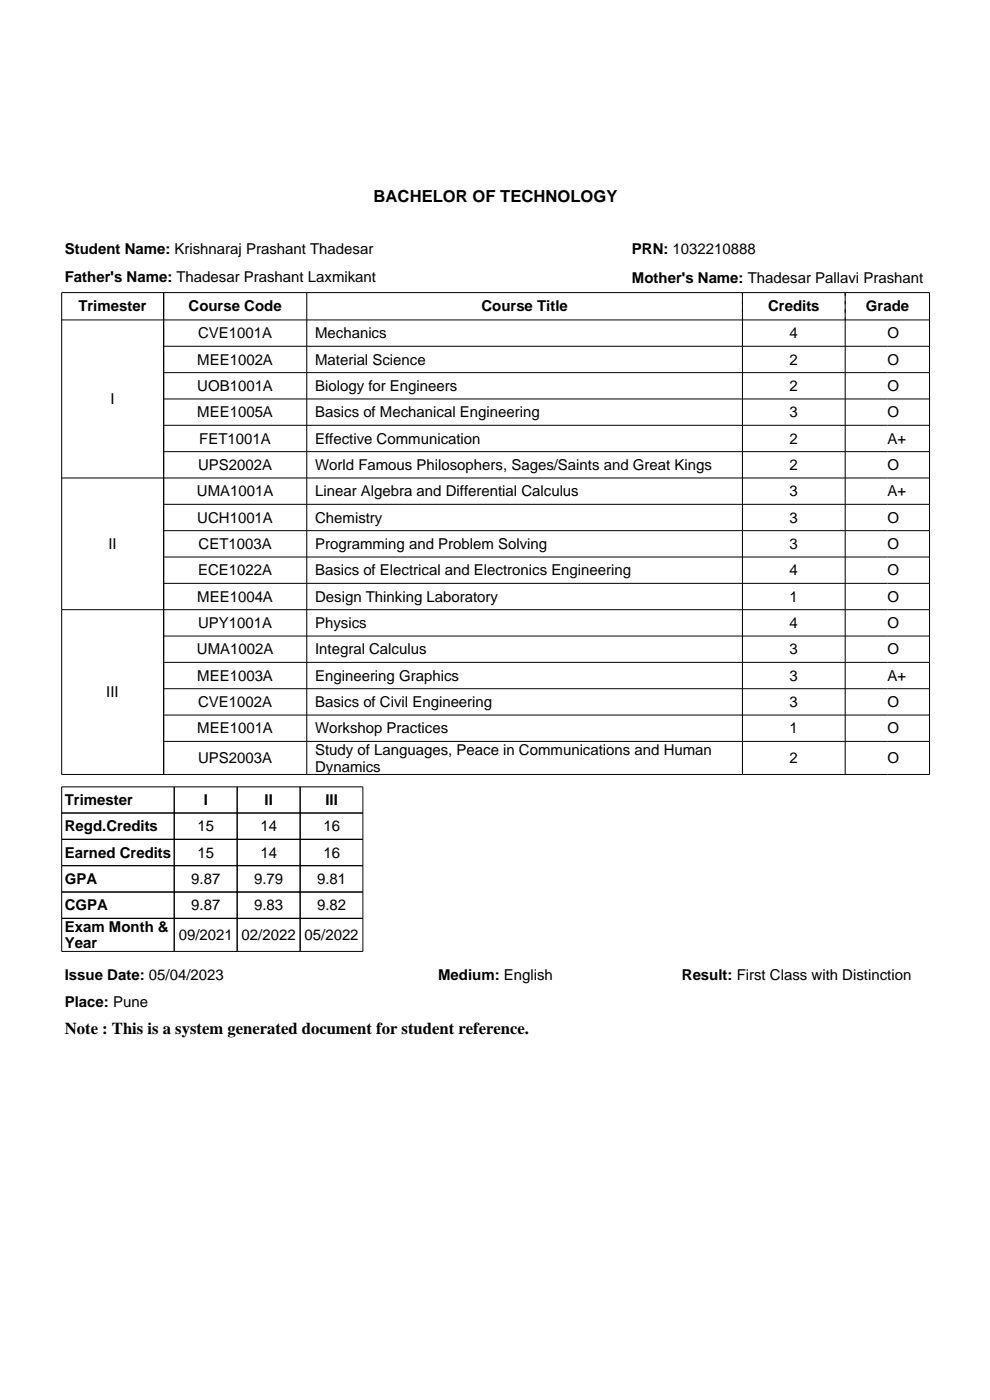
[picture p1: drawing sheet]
<svg xmlns="http://www.w3.org/2000/svg" width="210mm" height="297mm" viewBox="0 0 210 297" stroke-linecap="round" stroke-linejoin="round" font-family="sans-serif">
<defs><g id="words">
<g font-size="3.5">
<text x="79.3" y="42.8">BACHELOR OF TECHNOLOGY</text>
<text x="13.8" y="219.4">Note : This is a system generated document for student reference.</text>
</g>
<g font-size="3.2">
<text x="13.8" y="53.9">Student Name: Krishnaraj Prashant Thadesar</text>
<text x="134" y="53.9">PRN: 1032210888</text>
<text x="13.8" y="59.8">Father's Name: Thadesar Prashant Laxmikant</text>
<text x="134" y="60">Mother's Name: Thadesar Pallavi Prashant</text>
<text x="16.6" y="66.1">Trimester</text>
<text x="40" y="66.1">Course Code</text>
<text x="42" y="71.8">CVE1001A</text>
<text x="66.8" y="71.8">Mechanics</text>
<text x="102.1" y="66.1">Course Title</text>
<text x="162.9" y="66.1">Credits</text>
<text x="167.5" y="71.8">4</text>
<text x="183.7" y="66.1">Grade</text>
<text x="188.3" y="71.8">O</text>
<text x="41.8" y="77.4">MEE1002A</text>
<text x="66.8" y="77.4">Material Science</text>
<text x="167.5" y="77.4">2</text>
<text x="188.3" y="77.4">O</text>
<text x="41.8" y="82.9">UOB1001A</text>
<text x="66.8" y="82.9">Biology for Engineers</text>
<text x="167.5" y="82.9">2</text>
<text x="188.3" y="82.9">O</text>
<text x="23.4" y="85.7">I</text>
<text x="41.8" y="88.5">MEE1005A</text>
<text x="66.8" y="88.5">Basics of Mechanical Engineering</text>
<text x="167.5" y="88.5">3</text>
<text x="188.3" y="88.5">O</text>
<text x="42.3" y="94.1">FET1001A</text>
<text x="66.8" y="94.1">Effective Communication</text>
<text x="167.5" y="94.1">2</text>
<text x="188.3" y="94.1">A+</text>
<text x="42" y="99.7">UPS2002A</text>
<text x="66.8" y="99.7">World Famous Philosophers, Sages/Saints and Great Kings</text>
<text x="167.5" y="99.7">2</text>
<text x="188.3" y="99.7">O</text>
<text x="41.8" y="105.3">UMA1001A</text>
<text x="66.8" y="105.3">Linear Algebra and Differential Calculus</text>
<text x="167.5" y="105.3">3</text>
<text x="188.3" y="105.3">A+</text>
<text x="41.8" y="110.9">UCH1001A</text>
<text x="66.8" y="110.9">Chemistry</text>
<text x="167.5" y="110.9">3</text>
<text x="188.3" y="110.9">O</text>
<text x="23" y="116.5">II</text>
<text x="42.1" y="116.5">CET1003A</text>
<text x="66.8" y="116.5">Programming and Problem Solving</text>
<text x="167.5" y="116.5">3</text>
<text x="188.3" y="116.5">O</text>
<text x="42" y="122.1">ECE1022A</text>
<text x="66.8" y="122.1">Basics of Electrical and Electronics Engineering</text>
<text x="167.5" y="122.1">4</text>
<text x="188.3" y="122.1">O</text>
<text x="41.8" y="127.7">MEE1004A</text>
<text x="66.8" y="127.7">Design Thinking Laboratory</text>
<text x="167.5" y="127.7">1</text>
<text x="188.3" y="127.7">O</text>
<text x="42" y="133.2">UPY1001A</text>
<text x="66.8" y="133.2">Physics</text>
<text x="167.5" y="133.2">4</text>
<text x="188.3" y="133.2">O</text>
<text x="41.8" y="138.8">UMA1002A</text>
<text x="66.8" y="138.8">Integral Calculus</text>
<text x="167.5" y="138.8">3</text>
<text x="188.3" y="138.8">O</text>
<text x="22.5" y="147.9">III</text>
<text x="41.8" y="144.4">MEE1003A</text>
<text x="66.8" y="144.4">Engineering Graphics</text>
<text x="167.5" y="144.4">3</text>
<text x="188.3" y="144.4">A+</text>
<text x="41.8" y="155.6">MEE1001A</text>
<text x="42" y="150">CVE1002A</text>
<text x="66.8" y="150">Basics of Civil Engineering</text>
<text x="66.8" y="155.6">Workshop Practices</text>
<text x="167.5" y="150">3</text>
<text x="167.5" y="155.6">1</text>
<text x="188.3" y="150">O</text>
<text x="188.3" y="155.6">O</text>
<text x="42" y="161.9">UPS2003A</text>
<text x="66.8" y="160.1">Study of Languages, Peace in Communications and Human</text>
<text x="167.5" y="161.9">2</text>
<text x="188.3" y="161.9">O</text>
<text x="66.8" y="163.7">Dynamics</text>
<text x="13.8" y="170.8">Trimester</text>
<text x="43.2" y="170.8">I</text>
<text x="56.1" y="170.8">II</text>
<text x="69" y="170.8">III</text>
<text x="13.8" y="176.2">Regd.Credits</text>
<text x="41.9" y="176.4">15</text>
<text x="55.2" y="176.4">14</text>
<text x="68.6" y="176.4">16</text>
<text x="13.8" y="182">Earned Credits</text>
<text x="41.9" y="182">15</text>
<text x="55.2" y="182">14</text>
<text x="68.6" y="182">16</text>
<text x="13.8" y="187.5">GPA</text>
<text x="40.6" y="187.5">9.87</text>
<text x="53.9" y="187.5">9.79</text>
<text x="67.3" y="187.5">9.81</text>
<text x="13.8" y="193.1">CGPA</text>
<text x="13.8" y="197.7">Exam Month &amp;</text>
<text x="40.6" y="193.1">9.87</text>
<text x="53.9" y="193.1">9.83</text>
<text x="67.3" y="193.1">9.82</text>
<text x="13.8" y="201.2">Year</text>
<text x="37.9" y="199.5">09/2021</text>
<text x="51.2" y="199.5">02/2022</text>
<text x="64.6" y="199.5">05/2022</text>
<text x="13.8" y="208">Issue Date: 05/04/2023</text>
<text x="92.9" y="208">Medium: English</text>
<text x="144.6" y="208">Result: First Class with Distinction</text>
<text x="13.8" y="213.6">Place: Pune</text>
</g>
</g></defs>
<g fill="none" stroke="#000" stroke-width=".21">
<path d="M13.1 62.1h184.1v102.2h-184.1zM13.1 67.9h184.1M34.7 62.1v102.2M34.7 73.5h162.5M34.7 79h162.5M65.1 62.1v102.2M157.5 62.1v102.2M179.3 62.1v102.2M34.7 84.6h162.5M34.7 90.2h162.5M34.7 95.8h162.5M13.1 101.4h184.1"/>
<path d="M34.7 107h162.5M34.7 112.6h162.5M34.7 118.2h162.5M13.1 129.3h184.1M34.7 123.8h162.5M34.7 134.9h162.5M34.7 140.5h162.5M34.7 146.1h162.5M34.7 151.7h162.5M34.7 157.3h162.5M13.1 166.9h63.9v34.9h-63.9zM13.1 172.5h63.9"/>
<path d="M13.1 178.1h23.9M37 172.5h13.3v5.6h-13.3zM37 178.1h13.3v5.5h-13.3zM37 166.9v34.9M50.3 172.5h13.4v5.6h-13.4zM50.3 178.1h13.4v5.5h-13.4zM50.3 166.9v5.6M63.7 166.9v34.9M63.7 178.1h13.3M13.1 183.6h23.9M13.1 189.2h23.9M13.1 194.8h63.9"/>
<path d="M37 183.6h13.3v5.6h-13.3zM37 189.2h13.3v5.6h-13.3zM50.3 183.6h13.4v5.6h-13.4zM50.3 189.2h13.4v5.6h-13.4zM50.3 194.8v7M63.7 183.6h13.3M63.7 189.2h13.3"/>
</g>
<path d="M157.5 62.1v5.8M179.3 62.1v5.8" fill="none" stroke="#000" stroke-width=".21" stroke-dasharray=".7 1.1" stroke-linecap="butt"/>
<use href="#words"/>
</svg>
